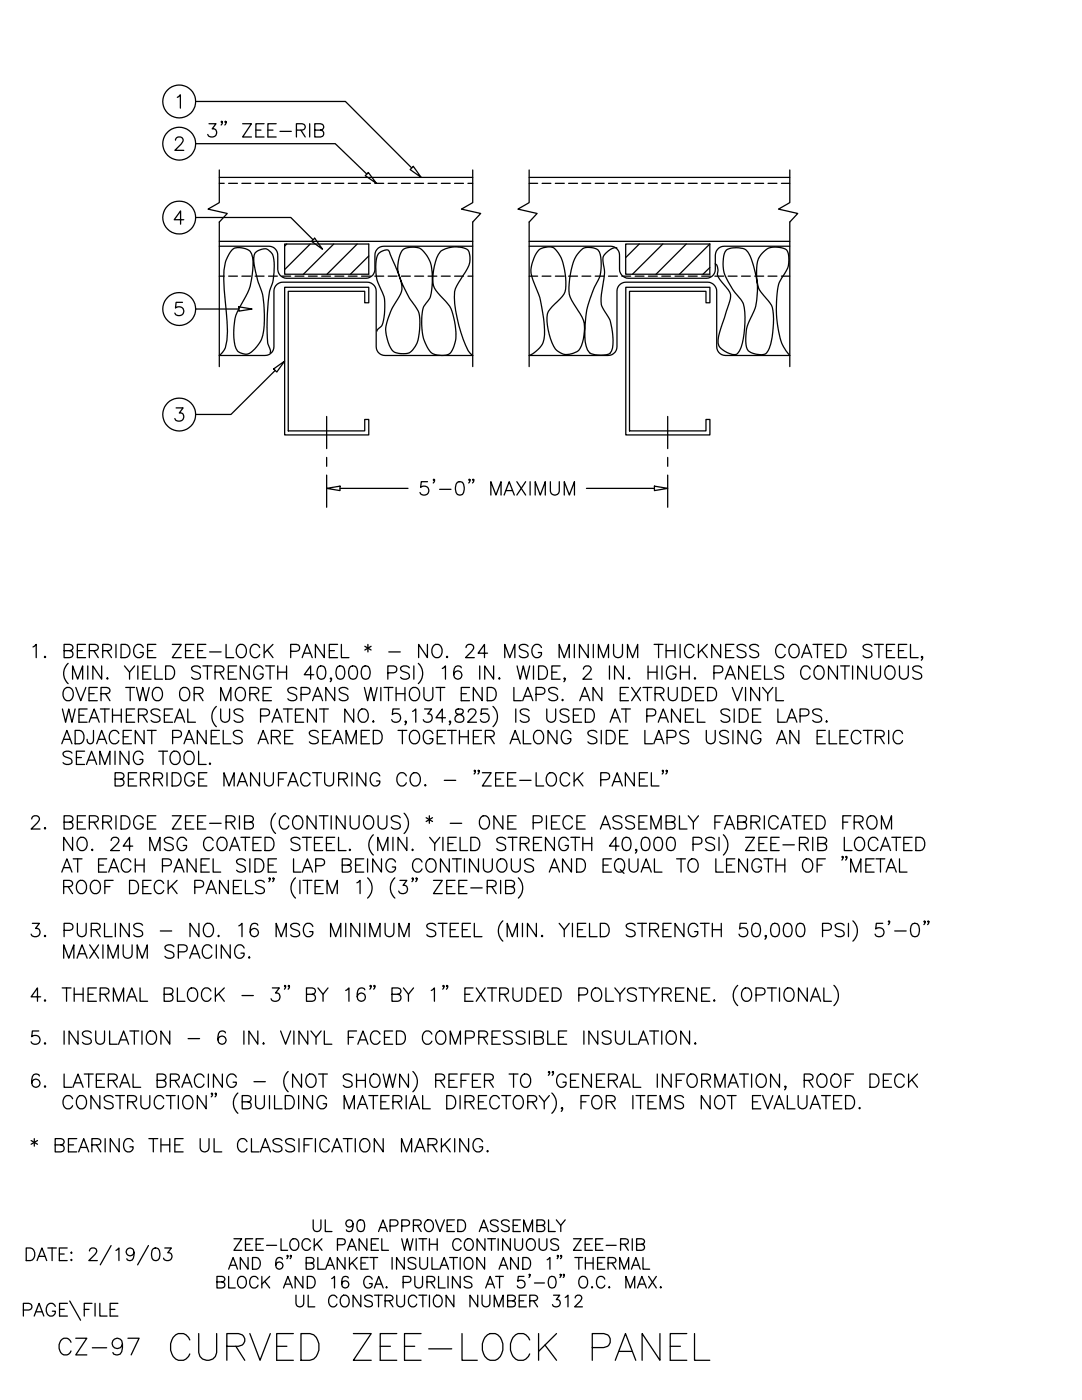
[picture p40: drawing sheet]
<svg xmlns="http://www.w3.org/2000/svg" width="216mm" height="279mm" viewBox="0 0 216 279" stroke-linecap="round" stroke-linejoin="round" font-family="sans-serif">
<defs><g id="words">
<text font-size="9.3" x="32.8" y="272.7">CURVED ZEE-LOCK PANEL</text>
<g font-size="6.6">
<text x="40.2" y="28.6">3&quot; ZEE-RIB</text>
<text x="82.5" y="100.2">5'-0&quot; MAXIMUM</text>
<text x="5.3" y="133">1. BERRIDGE ZEE-LOCK PANEL * - NO. 24 MSG MINIMUM THICKNESS COATED STEEL,</text>
<text x="21.9" y="158">BERRIDGE MANUFACTURING CO. - &quot;ZEE-LOCK PANEL&quot;</text>
<text x="10.6" y="271.6">CZ-97</text>
</g>
<g font-size="6.2">
<text x="11.3" y="141.1">OVER TWO OR MORE SPANS WITHOUT END LAPS. AN EXTRUDED VINYL</text>
<text x="11.3" y="153.8">SEAMING TOOL.</text>
<text x="11.6" y="192.6">MAXIMUM SPACING.</text>
</g>
<g font-size="5.7">
<text x="10.9" y="149.6">ADJACENT PANELS ARE SEAMED TOGETHER ALONG SIDE LAPS USING AN ELECTRIC</text>
<text x="4.9" y="209.5">5. INSULATION - 6 IN. VINYL FACED COMPRESSIBLE INSULATION.</text>
<text x="4.9" y="231.1">* BEARING THE UL CLASSIFICATION MARKING.</text>
<text x="45.5" y="250.8">ZEE-LOCK PANEL WITH CONTINUOUS ZEE-RIB</text>
<text x="44.4" y="254.4">AND 6&quot; BLANKET INSULATION AND 1&quot; THERMAL</text>
<text x="57.9" y="262.1">UL CONSTRUCTION NUMBER 312</text>
</g>
<text font-size="5.3" x="61.4" y="246.9">UL 90 APPROVED ASSEMBLY</text>
</g></defs>
<!-- layer: STRCTR -->
<path d="M43.8 33.9v6.5l-2.3 1.3 3.8 .9-1.5 1.7v28.9M94.3 33.9v6.5l-2.2 1.3 3.8 .9-1.6 1.7v28.9M105.6 33.9v6.5l-2.3 1.3 3.9 .9-1.6 1.7v28.9M157.6 33.9v6.5l-2.3 1.3 3.9 .9-1.6 1.7v28.9M56.8 57.3h16.8v3.1h-.8v-2.3h-15.3v27.9h15.3v-2.3h.8v3.1h-16.8zM124.9 57.3h16.8v3.1h-.8v-2.3h-15.3v27.9h15.3v-2.3h.8v3.1h-16.8z" fill="none" stroke="#000" stroke-width=".25"/>
<!-- layer: CMP-FLSH -->
<g fill="none" stroke="#000" stroke-width=".25">
<path d="M43.8 35.4h50.5M43.8 36.6h.9M45.6 36.6h1.8M48.3 36.6h1.7M50.9 36.6h1.8M53.6 36.6h1.7M56.2 36.6h1.8M58.9 36.6h1.7M61.5 36.6h1.8M64.2 36.6h1.8M66.8 36.6h1.8M69.5 36.6h1.8"/>
<path d="M72.1 36.6h1.8M74.8 36.6h1.8M77.5 36.6h1.7M80.1 36.6h1.8M82.7 36.6h1.8M85.4 36.6h1.8M88.1 36.6h1.7M90.7 36.6h1.8M93.4 36.6h.9M105.6 35.4h52M105.6 36.6h1.7M108.2 36.6h1.7"/>
<path d="M110.8 36.6h1.8M113.5 36.6h1.7M116.1 36.6h1.8M118.8 36.6h1.8M121.4 36.6h1.8M124.1 36.6h1.7M126.7 36.6h1.8M129.4 36.6h1.8M132 36.6h1.8M134.7 36.6h1.8M137.3 36.6h1.8M140 36.6h1.8"/>
<path d="M142.6 36.6h1.8M145.3 36.6h1.8M148 36.6h1.7M150.6 36.6h1.8M153.3 36.6h1.7M155.9 36.6h1.7M43.8 49.1h9.9a1.74 1.74 0 0 1 1.7 1.8v2.9a1.82 1.82 0 0 0 1.8 1.7h15.8a1.82 1.82 0 0 0 1.8-1.7v-2.9a1.78 1.78 0 0 1 1.8-1.8h17.7M43.8 48.2h50.5M43.8 55.1h.9M45.6 55.1h1.8M48.3 55.1h1.7M50.9 55.1h1.8"/>
<path d="M53.6 55.1h1.7M56.2 55.1h1.8M56.8 48.7h16.8v6h-16.8zM57.2 48.7l-.4 .4M58.9 55.1h1.7M61.5 55.1h1.8M61.9 48.7l-5.1 5.1M64.2 55.1h1.8M66.6 48.7l-6.1 6M66.8 55.1h1.8M69.5 55.1h1.8M71.3 48.7l-6.1 6"/>
<path d="M72.1 55.1h1.8M73.6 51.1l-3.7 3.6M74.8 55.1h1.8M77.5 55.1h1.7M80.1 55.1h1.8M82.7 55.1h1.8M85.4 55.1h1.8M88.1 55.1h1.7M90.7 55.1h1.8M93.4 55.1h.9M105.6 49.1h16.3a1.74 1.74 0 0 1 1.7 1.8v2.9a1.82 1.82 0 0 0 1.8 1.7h15.6a1.79 1.79 0 0 0 1.7-1.7v-2.9a1.82 1.82 0 0 1 1.8-1.8h13.1M105.6 48.2h52"/>
<path d="M105.6 55.1h1.7M108.2 55.1h1.7M110.8 55.1h1.8M113.5 55.1h1.7M116.1 55.1h1.8M118.8 55.1h1.8M121.4 55.1h1.8M123.1 49.5a2.73 2.73 0 0 0-2.6 3.8 11.5 11.5 0 0 1-.4 4.6l-.2 1.6a5.1 5.1 0 0 0 1.4 3.6 10.5 10.5 0 0 1 1 5.6 1.8 1.8 0 0 1-1.3 2.1h-2.1a1.92 1.92 0 0 1-1.9-1.7 22 22 0 0 1 2.7-14 9.5 9.5 0 0 0-.1-4.8 2.68 2.68 0 0 0-2.8-.9 5 5 0 0 0-2.6 3.6 13.4 13.4 0 0 0-.4 6.3l1.5 2.6a7 7 0 0 1 .2 8 3.2 3.2 0 0 1-5.4-1.5l-.5-1.7-.4-1.8a3.8 3.8 0 0 1 1.5-4.2l1-1a3.6 3.6 0 0 0 1.2-3.5 10 10 0 0 0-1.7-5.9 2.14 2.14 0 0 0-2.8-.9 3.1 3.1 0 0 0-2 2.6 5 5 0 0 0 .2 4.6 23.6 23.6 0 0 1 1.9 11.1 5.1 5.1 0 0 1-2.9 3.2h16.1a1.74 1.74 0 0 0 1.4-1.7l.1-11.5a1.8 1.8 0 0 1 1.7-1.4l16.7 .1a1.85 1.85 0 0 1 1.4 1.7l.1 11.5a1.74 1.74 0 0 0 1.7 1.3h12.8l-.6-.7a8.8 8.8 0 0 1-1.8-4.8 23.6 23.6 0 0 1 .3-9l.4-.8a5.1 5.1 0 0 0 1.1-5.7 3.8 3.8 0 0 0-5.9 2.9 10.9 10.9 0 0 0 .4 5l2.2 2.7a6.4 6.4 0 0 1 .6 4 12 12 0 0 1-1 5.4 1.57 1.57 0 0 1-2.1 .8 2.24 2.24 0 0 1-2.4-2.5 9.1 9.1 0 0 1 1.4-5.7 13.5 13.5 0 0 0 .4-8.6 8.3 8.3 0 0 0-1.5-3.8 1.89 1.89 0 0 0-1.7-.6h-1a1.84 1.84 0 0 0-2.1 2.1 7.2 7.2 0 0 0 1.6 5.6l.8 1.3a5.6 5.6 0 0 1 2 4.8 15.9 15.9 0 0 1-1 6.5 1.31 1.31 0 0 1-2.1 .8l-1.7-1a2.05 2.05 0 0 1-.5-2.5l2.2-7a2.3 2.3 0 0 0-.7-2.8l-.9-1.1a1.99 1.99 0 0 1-.8-2l-.1-1.2-.4-.3M124.1 55.1h1.7M124.8 48.7h16.8v6h-16.8zM126.7 55.1h1.8M127.6 48.7l-2.8 2.7"/>
<path d="M129.4 55.1h1.8M132 55.1h1.8M132.3 48.7l-6.1 6M134.7 55.1h1.8M136.9 48.7l-6 6M137.3 55.1h1.8M140 55.1h1.8M141.6 48.7l-6 6M141.6 53.4l-1.3 1.3M142.6 55.1h1.8M145.3 55.1h1.8M148 55.1h1.7"/>
<path d="M150.6 55.1h1.8M153.3 55.1h1.7M155.9 55.1h1.7M75.3 66.1l.1-.4 .7-.6a11.1 11.1 0 0 0 .4-6.3l-.5-1a8.7 8.7 0 0 1-.5-7.2 2.15 2.15 0 0 1 2-.6l.4 .9a30.1 30.1 0 0 1 2.3 6.2 4.4 4.4 0 0 1-1.1 3 12.1 12.1 0 0 0-2.1 6.1 7.1 7.1 0 0 0 1.5 4 3 3 0 0 0 4.4-1.1 10.8 10.8 0 0 0 .6-7l-2-2.9a15.4 15.4 0 0 1-2.1-5.8 5.9 5.9 0 0 1 1.1-3.6 3.4 3.4 0 0 1 4.9 1.5 10.3 10.3 0 0 1 .7 6.6 5.8 5.8 0 0 1-1.6 3.3 10.2 10.2 0 0 0 1.5 9.1 3.9 3.9 0 0 0 3.9 .2 7 7 0 0 0 .9-5.6 7.8 7.8 0 0 0-2.4-5.3l-1-1.1a4 4 0 0 1-1-3.7l.3-1.7a4.3 4.3 0 0 1 1.6-3.2 5.3 5.3 0 0 1 5.1 0 4.2 4.2 0 0 1-.5 4.4l-1.7 2.7a5.1 5.1 0 0 0-.5 3.6 23.8 23.8 0 0 0 3 9.8l.6 .5h-17.5a1.75 1.75 0 0 1-1.7-1.7l-.1-11.5a1.85 1.85 0 0 0-1.7-1.4l-17.3 .1a1.78 1.78 0 0 0-1.3 1.7l-.1 11.5a1.78 1.78 0 0 1-1.7 1.3h-9.1l.6-.5 .6-1a19.7 19.7 0 0 0 .1-7.4 49.3 49.3 0 0 1-.4-8.1l.3-1.8a5.3 5.3 0 0 1 1.8-2.6 3.9 3.9 0 0 1 3.1 .7 7.1 7.1 0 0 1 .4 4.7 11.8 11.8 0 0 1-2.1 5.8 11.1 11.1 0 0 0-1.1 8.8 2.19 2.19 0 0 0 3.8 .1 6.2 6.2 0 0 0 1.8-4.6 17.3 17.3 0 0 0-.9-7.8l-.4-1.5a14.1 14.1 0 0 1-.7-4.7 2.21 2.21 0 0 1 2.8-1.1 2.63 2.63 0 0 1 1.2 2.5v1.3a10.7 10.7 0 0 1-.9 4.5 41.3 41.3 0 0 0-.3 10.6l.4 1v.6"/>
</g>
<!-- layer: DIM-TXT -->
<g fill="none" stroke="#000" stroke-width=".25">
<path d="M35.4 19.4l.6-.5v2.7M35 28l.3-.5 .7-.2a.65 .65 0 0 1 .4 1.1l-1.5 1.6h1.8M39 20.2h29.9l13.3 13.3M39 28.7h27.9l6.3 6M73.5 34.4l1.6 2.2-2.2-1.5zM81.8 33.8l.7-.6 1.5 2.2zM36.7 43.9h-1.9l1.2-1.8v2.6M39 43.4h19l4.5 4.5M62.8 47.5l1.6 2.2-2.2-1.5zM36.4 60.3h-1.3l-.1 1.2a.94 .94 0 0 1 1.4 0 .94 .94 0 0 1-.1 1.4 .94 .94 0 0 1-1.4-.4M39 61.7h8.7M47.7 61.2l2.6 .5-2.6 .4z"/>
<path d="M54.6 73.6l2.2-1.5-1.6 2.1zM54.9 73.9l-8.8 8.8h-7.1M35.1 81.4h1.4l-.7 1a.85 .85 0 0 1 .9 1 .85 .85 0 0 1-1.2 .6l-.4-.1-.2-.4M65.2 97.5l2.6-.5v.9zM65.2 83.1v6.4M65.2 91.3v1.8M65.2 94.8v6.4M67.8 97.5h13.6M117 97.5h13.6M130.6 97l2.6 .5-2.6 .4zM133.2 83.1v6.4M133.2 91.3v1.8"/>
<path d="M133.2 94.8v6.4M13.6 132.4a2.72 2.72 0 0 0 0 4M14.5 135.5v-2.6l1 2.6 1-2.6v2.6M17.5 132.9v2.6M20.3 132.9v2.6l-1.8-2.6v2.6M24.8 132.9l1.1 1.2v1.4M27.5 132.9v2.6M30.1 132.9h-1.6v2.6M30.9 132.9v2.6h1.5M33 132.9h.9a1.41 1.41 0 0 1 1 1.3 1.41 1.41 0 0 1-1 1.3h-.9zM40 133.3a1.14 1.14 0 0 0-1.8 0 .68 .68 0 0 0 .5 .7l.8 .3a.65 .65 0 0 1 .5 .5 .65 .65 0 0 1-.2 .6 1.23 1.23 0 0 1-1.6-.2M41.4 132.9v2.6"/>
<path d="M42.9 134.1l1.5-.1a.6 .6 0 0 0 0-1l-1.5-.1v2.6M47.2 132.9h-1.6v2.6M49.7 132.9v2.6l-1.8-2.6v2.6M52.5 133.5a.97 .97 0 0 0-1.1-.6 .97 .97 0 0 0-.8 1 1.16 1.16 0 0 0 .3 1.3 1.16 1.16 0 0 0 1.2 .2l.4-.5v-.4h-.6M53.9 132.9v2.6M55.4 132.9v2.6M57.2 132.9v2.6M62.6 134.7h-1.9l1.3-1.8v2.6M63.6 133a.85 .85 0 0 1 1.3 .4 2.17 2.17 0 0 1-.3 2 .84 .84 0 0 1-1.2-.4 2.15 2.15 0 0 1 .2-2zM67.4 133a.85 .85 0 0 1 1.3 .4 2.17 2.17 0 0 1-.3 2 .85 .85 0 0 1-1.2-.4 2.15 2.15 0 0 1 .2-2zM69.9 133a.87 .87 0 0 1 1.3 .4 2.17 2.17 0 0 1-.2 2 .87 .87 0 0 1-1.3-.4 2.15 2.15 0 0 1 .2-2zM72.5 133a.87 .87 0 0 1 1.2 .4 2.17 2.17 0 0 1-.2 2 .87 .87 0 0 1-1.3-.4 2.15 2.15 0 0 1 .3-2z"/>
<path d="M77.4 134.3h1.1a.69 .69 0 0 0 .7-.7 .69 .69 0 0 0-.7-.7h-1.1v2.6M81.7 133.3a1.15 1.15 0 0 0-1.8 0 .64 .64 0 0 0 .5 .7l.8 .3a.65 .65 0 0 1 .5 .5 .65 .65 0 0 1-.3 .6 1.19 1.19 0 0 1-1.5-.2M82.6 132.9v2.6M83.5 132.4a2.76 2.76 0 0 1 0 4M88.3 133.4l.6-.5v2.6M92 133.3a.76 .76 0 0 0-1.1-.3 2.02 2.02 0 0 0 0 2.4 .82 .82 0 0 0 1.2-.4 .82 .82 0 0 0-.6-1.1 .82 .82 0 0 0-1 .8M95.7 132.9v2.6M98.5 132.9v2.6l-1.8-2.6v2.6M103.2 132.9l.6 2.6 .6-2.6 .7 2.6 .6-2.6M106.5 132.9v2.6M107.5 132.9h.8a1.41 1.41 0 0 1 1 1.3 1.41 1.41 0 0 1-1 1.3h-.8zM111.8 132.9h-1.7v2.6"/>
<path d="M116.4 133.5l.3-.5 .7-.1a.64 .64 0 0 1 .4 1l-1.5 1.6h1.8M121.6 132.9v2.6M124.4 132.9v2.6l-1.8-2.6v2.6M129.3 132.9v2.6M131.1 132.9v2.6M132.1 132.9v2.6M134.9 133.5a.98 .98 0 0 0-1.1-.6 .98 .98 0 0 0-.8 1 1.17 1.17 0 0 0 .2 1.3 1.17 1.17 0 0 0 1.3 .2l.4-.5v-.4h-.7M135.8 132.9v2.6M137.5 132.9v2.6M142.5 134.3h1.1a.69 .69 0 0 0 .6-.7 .69 .69 0 0 0-.6-.7h-1.1v2.6M144.7 135.5l1-2.6 1.1 2.6M149.1 132.9v2.6l-1.7-2.6v2.6"/>
<path d="M151.8 132.9h-1.6v2.6M152.6 132.9v2.6h1.5M156.3 133.3a1.14 1.14 0 0 0-1.7 0 .68 .68 0 0 0 .5 .7l.8 .3a.66 .66 0 0 1 .2 1.1 1.2 1.2 0 0 1-1.5-.2M161.7 133.5a.97 .97 0 0 0-1.1-.6 .97 .97 0 0 0-.8 1 1.16 1.16 0 0 0 .2 1.3 1.16 1.16 0 0 0 1.3 .2l.4-.5M162.7 133.3a.97 .97 0 0 1 1.1-.4 .97 .97 0 0 1 .6 1 1.16 1.16 0 0 1-.2 1.3 1.16 1.16 0 0 1-1.3 .2 1.63 1.63 0 0 1-.2-2.1zM167.1 132.9v2.6l-1.8-2.6v2.6M168.6 132.9v2.6M170.1 132.9v2.6M172.9 132.9v2.6l-1.8-2.6v2.6M173.9 132.9v1.9a.9 .9 0 0 0 .9 .8 .9 .9 0 0 0 .9-.8v-1.9M176.8 133.3a.98 .98 0 0 1 1.1-.4 .98 .98 0 0 1 .7 1 1.17 1.17 0 0 1-.3 1.3 1.17 1.17 0 0 1-1.2 .2 1.63 1.63 0 0 1-.3-2.1zM179.5 132.9v1.9a.89 .89 0 0 0 .9 .8 .89 .89 0 0 0 .8-.8v-1.9"/>
<path d="M183.9 133.3a1.17 1.17 0 0 0-1.8 0 .68 .68 0 0 0 .5 .7l.8 .3a.65 .65 0 0 1 .5 .5 .65 .65 0 0 1-.3 .6 1.23 1.23 0 0 1-1.5-.2M12.5 141.5l.6 2.6 .6-2.6 .7 2.6 .6-2.6M17.4 141.5h-1.6v2.6M17.8 144.1l1-2.6 1 2.6M20.9 141.5v2.6M22.4 141.5v2.6M24.2 141.5v2.6M26.9 141.5h-1.7v2.6M27.6 142.7l1.5-.1a.62 .62 0 0 0 0-1l-1.5-.1v2.6M28.5 142.7l.9 1.4M31.9 141.9a1.22 1.22 0 0 0-1.8 0 .68 .68 0 0 0 .6 .7l.7 .3a.65 .65 0 0 1 .5 .5 .65 .65 0 0 1-.2 .6 1.23 1.23 0 0 1-1.6-.2M34.4 141.5h-1.6v2.6"/>
<path d="M34.8 144.1l1-2.6 1 2.6M37.5 141.5v2.6h1.5M43.2 141a2.72 2.72 0 0 0 0 4M44 141.5v1.9a.9 .9 0 0 0 .9 .7 .9 .9 0 0 0 .9-.7v-1.9M48.5 141.9a1.18 1.18 0 0 0-1.8 0 .68 .68 0 0 0 .5 .7l.7 .3a.65 .65 0 0 1 .5 .5 .65 .65 0 0 1-.2 .6 1.2 1.2 0 0 1-1.5-.2M52 142.9h1.1a.69 .69 0 0 0 .7-.7 .69 .69 0 0 0-.7-.7h-1.1v2.6M54.3 144.1l1-2.6 1 2.6M57.4 141.5v2.6M60.6 141.5h-1.6v2.6M63.1 141.5v2.6l-1.8-2.6v2.6M64.6 141.5v2.6M70.6 141.5v2.6l-1.8-2.6v2.6"/>
<path d="M71.7 141.9a.98 .98 0 0 1 1.1-.4 .98 .98 0 0 1 .7 1 1.16 1.16 0 0 1-.3 1.2 1.16 1.16 0 0 1-1.2 .3 1.65 1.65 0 0 1-.3-2.1zM79.7 141.5h-1.3l-.1 1.1a.94 .94 0 0 1 1.4 0 .94 .94 0 0 1-.2 1.4 .94 .94 0 0 1-1.3-.4M82.3 142l.7-.5v2.6M84.7 141.5h1.4l-.7 1a.86 .86 0 0 1 .9 1 .86 .86 0 0 1-1.2 .6l-.4-.1-.2-.4M88.9 143.2h-1.9l1.3-1.7v2.6M91 141.6a.54 .54 0 0 0 .3 .9 1.1 1.1 0 0 1 1.2 1.1 .92 .92 0 0 1-1 .6 .92 .92 0 0 1-.7-1 1.22 1.22 0 0 1 1.2-.7 .54 .54 0 0 0 .3-.9l-.4-.1zM93.4 142.1l.2-.4a.88 .88 0 0 1 1.2 0 .83 .83 0 0 1-.2 1.2l-1.3 1.2h1.8M97.4 141.5h-1.3l-.1 1.1a.93 .93 0 0 1 1.4 0 .93 .93 0 0 1-.2 1.4 .93 .93 0 0 1-1.4-.4M98.4 141a2.72 2.72 0 0 1 0 4M102.9 141.5v2.6M105.6 141.9a1.19 1.19 0 0 0-1.8 0 .69 .69 0 0 0 .5 .7l.8 .3a.65 .65 0 0 1 .4 .5 .65 .65 0 0 1-.2 .6 1.19 1.19 0 0 1-1.5-.2M109.1 141.5v1.9a.9 .9 0 0 0 .9 .7 .9 .9 0 0 0 .9-.7v-1.9"/>
<path d="M113.5 141.9a1.19 1.19 0 0 0-1.7 0 .69 .69 0 0 0 .5 .7l.7 .3a.65 .65 0 0 1 .5 .5 .65 .65 0 0 1-.2 .6 1.19 1.19 0 0 1-1.5-.2M116 141.5h-1.6v2.6M116.8 141.5h.9a1.41 1.41 0 0 1 .9 1.3 1.41 1.41 0 0 1-.9 1.3h-.9zM121.7 144.1l1.1-2.6 1 2.6M124.9 141.5v2.6M129.1 142.9h1.1a.69 .69 0 0 0 .7-.7 .69 .69 0 0 0-.7-.7h-1.1v2.6M131.3 144.1l1-2.6 1.1 2.6M135.8 141.5v2.6l-1.8-2.6v2.6M138.4 141.5h-1.6v2.6M139.2 141.5v2.6h1.5M145.6 141.9a1.19 1.19 0 0 0-1.7 0 .69 .69 0 0 0 .4 .7l.8 .3a.65 .65 0 0 1 .5 .5 .65 .65 0 0 1-.2 .6 1.19 1.19 0 0 1-1.5-.2M146.5 141.5v2.6"/>
<path d="M147.5 141.5h.9a1.41 1.41 0 0 1 .9 1.3 1.41 1.41 0 0 1-.9 1.3h-.9zM151.8 141.5h-1.6v2.6M155.2 141.5v2.6h1.5M157 144.1l1-2.6 1 2.6M159.6 142.9h1.2a.69 .69 0 0 0 .6-.7 .69 .69 0 0 0-.6-.7h-1.2v2.6M163.9 141.9a1.22 1.22 0 0 0-1.7 0 .68 .68 0 0 0 .5 .7l.7 .3a.65 .65 0 0 1 .5 .5 .65 .65 0 0 1-.2 .6 1.23 1.23 0 0 1-1.5-.2M6.3 163.4l.3-.5 .8-.1a.65 .65 0 0 1 .3 1l-1.5 1.7h1.8M9 165.2l.1 .1-.1 .2-.1-.2zM12.3 174l1-2.6 1.1 2.6M12.7 176.9l1.5-.1a.6 .6 0 0 0 0-1l-1.5-.1v2.6M12.7 173.2h1.3M12.8 164.1l1.5-.2a.62 .62 0 0 0 0-1l-1.5-.1v2.7h1.1a.69 .69 0 0 0 .7-.7 .69 .69 0 0 0-.7-.7"/>
<path d="M13.6 176.9l.9 1.4M14.5 167.1v2.6l-1.8-2.6v2.6M14.6 171.4h1.8M15.4 164.1h1.1M15.5 176.1a.97 .97 0 0 1 1.1-.4 .97 .97 0 0 1 .7 1 1.16 1.16 0 0 1-.3 1.3 1.16 1.16 0 0 1-1.2 .2 1.63 1.63 0 0 1-.3-2.1zM15.5 171.4v2.6M15.6 167.5a.97 .97 0 0 1 1.1-.4 .97 .97 0 0 1 .7 1 1.15 1.15 0 0 1-.3 1.3 1.15 1.15 0 0 1-1.2 .2 1.63 1.63 0 0 1-.3-2.1zM17.1 162.8h-1.7v2.7h1.7M17.8 164.1l1.6-.2a.62 .62 0 0 0 0-1l-1.6-.1v2.7M18.3 169.6l.1-.1 .1 .1-.1 .1zM18.3 176.1a.97 .97 0 0 1 1.1-.4 .97 .97 0 0 1 .6 1 1.15 1.15 0 0 1-.2 1.3 1.15 1.15 0 0 1-1.3 .2 1.63 1.63 0 0 1-.2-2.1zM18.7 164.1l.9 1.4"/>
<path d="M19.7 172.6h1M20.5 164.1l1.5-.2a.62 .62 0 0 0 0-1l-1.5-.1v2.7M20.9 176.9h1M21.3 171.4h-1.6v2.6h1.6M21.4 164.1l.9 1.4M21.7 174l1-2.6 1 2.6M22.1 173.2h1.2M22.2 167.7l.2-.5 .8-.1a.65 .65 0 0 1 .4 1l-1.5 1.6h1.7M22.6 175.7h-1.7v2.6M23.1 162.8v2.7M24.2 162.8h.8a1.41 1.41 0 0 1 .9 1.3 1.41 1.41 0 0 1-.9 1.4h-.8zM25.9 175.7h.8a1.41 1.41 0 0 1 1 1.3 1.41 1.41 0 0 1-1 1.3h-.8z"/>
<path d="M26.1 172a.98 .98 0 0 0-1.1-.6 .98 .98 0 0 0-.8 1 1.17 1.17 0 0 0 .3 1.3 1.17 1.17 0 0 0 1.2 .2l.4-.5M26.5 168.9h-1.9l1.3-1.8v2.6M27 172.6h1.8M27 171.4v2.6M28.5 176.9h1M28.6 163.4a.98 .98 0 0 0-1.1-.6 .98 .98 0 0 0-.8 1 1.16 1.16 0 0 0 .2 1.3 1.16 1.16 0 0 0 1.3 .2l.4-.5v-.4h-.7M28.8 171.4v2.6M29.4 164.1h1.1M29.9 169.7v-2.6l1 2.6 1-2.6v2.6M30.1 175.7h-1.6v2.6h1.6M31.1 162.8h-1.7v2.7h1.7M32.4 172.8h1.2a.69 .69 0 0 0 .6-.7 .69 .69 0 0 0-.6-.7h-1.2v2.6"/>
<path d="M32.7 176.3a.97 .97 0 0 0-1.1-.6 .97 .97 0 0 0-.8 1 1.16 1.16 0 0 0 .2 1.3 1.16 1.16 0 0 0 1.3 .2l.4-.5M33.6 175.7v2.6M34.2 176.8l1.1 1.5M34.4 162.8h1.8l-1.8 2.7h1.8M34.6 167.5a1.17 1.17 0 0 0-1.8 0 .64 .64 0 0 0 .5 .7l.8 .3a.65 .65 0 0 1 .5 .5 .65 .65 0 0 1-.3 .6 1.23 1.23 0 0 1-1.5-.2M34.7 174l1-2.6 1 2.6M35.1 173.2h1.2M35.3 175.7l-1.7 1.8M37 164.1h1M37.2 167.7a.97 .97 0 0 0-1.1-.6 .97 .97 0 0 0-.8 1 1.15 1.15 0 0 0 .3 1.3 1.15 1.15 0 0 0 1.2 .2l.4-.5v-.4h-.6M38.7 162.8h-1.7v2.7h1.7M38.9 177.1h1.1a.69 .69 0 0 0 .6-.7 .69 .69 0 0 0-.6-.7h-1.1v2.6"/>
<path d="M39.1 171.4v2.6l-1.8-2.6v2.6M39.4 164.1h1.1M40.1 172.6h1M41.1 162.8h-1.7v2.7h1.7M41.1 178.3l1-2.6 1.1 2.6M41.5 177.5h1.3M41.8 171.4h-1.7v2.6h1.7M41.8 164.3h2.3M42.5 167.7a.98 .98 0 0 0-1.1-.6 .98 .98 0 0 0-.8 1 1.16 1.16 0 0 0 .3 1.3 1.16 1.16 0 0 0 1.2 .2l.4-.5M42.5 171.4v2.6h1.5M43.5 167.5a.97 .97 0 0 1 1.2-.4 .97 .97 0 0 1 .6 1 1.15 1.15 0 0 1-.3 1.3 1.15 1.15 0 0 1-1.2 .2 1.63 1.63 0 0 1-.3-2.1zM45.1 164.1l1.5-.2a.62 .62 0 0 0 0-1l-1.5-.1v2.7"/>
<path d="M45.6 175.7v2.6l-1.8-2.6v2.6M45.8 169.7l1-2.6 1 2.6M46 164.1l.9 1.4M46.2 168.9h1.3M46.6 176.9h1M47.8 162.8v2.7M48.1 167.1h1.8M48.2 175.7h-1.6v2.6h1.6M48.8 164.1l1.5-.2a.62 .62 0 0 0 0-1l-1.5-.1v2.7h1.1a.69 .69 0 0 0 .7-.7 .69 .69 0 0 0-.7-.7M49 171.8a1.15 1.15 0 0 0-1.8 0 .68 .68 0 0 0 .5 .7l.8 .3a.65 .65 0 0 1 .4 .5 .65 .65 0 0 1-.2 .6 1.2 1.2 0 0 1-1.5-.2M49 175.7v2.6h1.5M49 167.1v2.6"/>
<path d="M49.9 171.4v2.6M50.5 168.4h1M50.9 171.4h.9a1.42 1.42 0 0 1 .9 1.3 1.42 1.42 0 0 1-.9 1.3h-.9zM52.1 167.1h-1.6v2.6h1.6M52.8 176.1a1.15 1.15 0 0 0-1.8 0 .68 .68 0 0 0 .5 .7l.7 .3a.65 .65 0 0 1 .5 .5 .65 .65 0 0 1-.2 .6 1.2 1.2 0 0 1-1.5-.2M52.9 167.1h.9a1.41 1.41 0 0 1 .9 1.3 1.41 1.41 0 0 1-.9 1.3h-.9zM53.5 172.6h1M53.9 175.3l-.1 .1-.2-.1 .2-.1a.49 .49 0 0 1-.2 .8M54.7 175.3l-.2 .1-.1-.1 .1-.1a.49 .49 0 0 1-.1 .8M55 162.3a2.72 2.72 0 0 0 0 4M55.2 171.4h-1.7v2.6h1.7M57.6 163.4a.97 .97 0 0 0-1.1-.6 .97 .97 0 0 0-.8 1 1.15 1.15 0 0 0 .3 1.3 1.15 1.15 0 0 0 1.2 .2l.4-.5"/>
<path d="M58.6 171.4v2.6h1.5M58.6 163.2a.98 .98 0 0 1 1.2-.4 .98 .98 0 0 1 .6 1 1.16 1.16 0 0 1-.2 1.3 1.16 1.16 0 0 1-1.3 .2 1.63 1.63 0 0 1-.3-2.1zM59 175.2a2.72 2.72 0 0 0 0 4M59.8 167.5a1.17 1.17 0 0 0-1.7 0 .64 .64 0 0 0 .5 .7l.7 .3a.65 .65 0 0 1 .5 .5 .65 .65 0 0 1-.2 .6 1.23 1.23 0 0 1-1.5-.2M59.8 175.7v2.6M60.3 174l1-2.6 1.1 2.6M60.3 167.1h1.8M60.5 175.7h1.7M60.7 173.2h1.3M61.2 167.1v2.6M61.3 175.7v2.6M62.7 168.4h1.1"/>
<path d="M62.9 176.9h1M63 172.8h1.1a.69 .69 0 0 0 .7-.7 .69 .69 0 0 0-.7-.7h-1.1v2.6M63.1 162.8v2.7l-1.8-2.7v2.7M63.7 162.8h1.8M64.4 167.1h-1.7v2.6h1.7M64.5 175.7h-1.6v2.6h1.6M64.6 162.8v2.7M65.1 168.4h1.1M65.3 178.3v-2.6l1 2.6 1-2.6v2.6M66.1 162.8v2.7M66.8 167.1h-1.7v2.6h1.7M67.5 167.1v2.6h1.6"/>
<path d="M68.3 172.6l1.5-.1a.6 .6 0 0 0 0-1l-1.5-.1v2.6h1.1a.7 .7 0 0 0 .7-.7 .7 .7 0 0 0-.7-.7M68.9 162.8v2.7l-1.8-2.7v2.7M69.7 169.6l.1-.1 .1 .1-.1 .1zM69.9 162.8v1.9a.9 .9 0 0 0 .9 .8 .9 .9 0 0 0 .9-.8v-1.9M71 172.6h1M71.2 176.2l.6-.5v2.6M72.6 171.4h-1.6v2.6h1.6M73 162.9a1.22 1.22 0 0 1 1.4 .4 1.22 1.22 0 0 1 0 1.5 .97 .97 0 0 1-1.1 .7 .97 .97 0 0 1-.8-1.1 1.68 1.68 0 0 1 .5-1.5zM73.3 175.2a2.72 2.72 0 0 1 0 4M73.3 171.4v2.6M74.5 166.6a2.72 2.72 0 0 0 0 4M75.4 169.7v-2.6l1 2.6 1-2.6v2.6"/>
<path d="M75.4 162.8v1.9a.89 .89 0 0 0 .9 .8 .89 .89 0 0 0 .9-.8v-1.9M76.1 171.4v2.6l-1.7-2.6v2.6M78.4 167.1v2.6M78.8 175.2a2.72 2.72 0 0 0 0 4M78.9 172a.98 .98 0 0 0-1.1-.6 .98 .98 0 0 0-.8 1 1.17 1.17 0 0 0 .3 1.3 1.17 1.17 0 0 0 1.2 .2l.4-.5v-.4h-.6M79.8 175.7h1.4l-.8 1a.86 .86 0 0 1 .9 1 .86 .86 0 0 1-1.1 .6l-.4-.1-.2-.4M79.9 163.2a1.17 1.17 0 0 0-1.8 0 .68 .68 0 0 0 .5 .7l.8 .3a.65 .65 0 0 1 .4 .5 .65 .65 0 0 1-.2 .6 1.23 1.23 0 0 1-1.5-.2M80.6 162.3a2.76 2.76 0 0 1 0 4M81.2 167.1v2.6l-1.8-2.6v2.6M82.2 169.6l.1-.1 .2 .1-.2 .1zM82.5 175.3l-.2 .1-.1-.1 .1-.1a.49 .49 0 0 1-.1 .8M83.2 175.3l-.1 .1-.1-.1 .1-.1a.49 .49 0 0 1-.1 .8"/>
<path d="M84.2 172a.97 .97 0 0 0-1.1-.6 .97 .97 0 0 0-.8 1 1.17 1.17 0 0 0 .3 1.3 1.17 1.17 0 0 0 1.2 .2l.4-.5M85 163.2l1.3 .7M85.2 171.8a.98 .98 0 0 1 1.1-.4 .98 .98 0 0 1 .7 1 1.17 1.17 0 0 1-.3 1.3 1.17 1.17 0 0 1-1.2 .2 1.63 1.63 0 0 1-.3-2.1zM85.7 162.8v1.5M85.7 167.1l1 1.3v1.3M86.3 163.2l-1.3 .7M86.5 175.7h1.8l-1.8 2.6h1.8M87.8 167.1l-1.1 1.3M88.4 167.1v2.6M89.1 176.9h1.1M89.4 168.4h1M89.6 171.4v2.6l-1.7-2.6v2.6"/>
<path d="M89.8 164.3h2.3M90.3 171.4h1.7M90.8 175.7h-1.7v2.6h1.7M91 167.1h-1.6v2.6h1.6M91.2 171.4v2.6M91.6 176.9h.9M91.8 167.1v2.6h1.5M92.7 171.4v2.6M93.2 175.7h-1.6v2.6h1.6M93.9 167.1h.9a1.41 1.41 0 0 1 1 1.3 1.41 1.41 0 0 1-1 1.3h-.9zM93.9 177.2h2.3M95.5 171.4v2.6l-1.8-2.6v2.6"/>
<path d="M95.9 163.2a.97 .97 0 0 1 1.1-.4 .97 .97 0 0 1 .7 1 1.15 1.15 0 0 1-.3 1.3 1.15 1.15 0 0 1-1.2 .2 1.63 1.63 0 0 1-.3-2.1zM96.5 171.4v1.9a.9 .9 0 0 0 .9 .8 .9 .9 0 0 0 .8-.8v-1.9M97.2 176.9l1.5-.1a.6 .6 0 0 0 0-1l-1.5-.1v2.6M98.1 176.9l.9 1.4M99.4 171.8a.97 .97 0 0 1 1.1-.4 .97 .97 0 0 1 .6 1 1.16 1.16 0 0 1-.2 1.3 1.16 1.16 0 0 1-1.3 .2 1.63 1.63 0 0 1-.2-2.1zM99.9 175.7v2.6M100.3 162.8v2.7l-1.7-2.7v2.7M100.9 167.5a1.15 1.15 0 0 0-1.8 0 .64 .64 0 0 0 .5 .7l.8 .3a.65 .65 0 0 1 .5 .5 .65 .65 0 0 1-.3 .6 1.2 1.2 0 0 1-1.5-.2M100.9 176.9l1.5-.1a.6 .6 0 0 0 0-1l-1.5-.1v2.6h1.1a.7 .7 0 0 0 .7-.7 .7 .7 0 0 0-.7-.7M101.3 164.1h1M101.4 167.1h1.8M102 171.4v1.9a.9 .9 0 0 0 .9 .8 .9 .9 0 0 0 .9-.8v-1.9"/>
<path d="M102.3 167.1v2.6M103 162.8h-1.7v2.7h1.7M103.4 175.2a2.76 2.76 0 0 1 0 4M103.8 168.4l1.5-.2a.59 .59 0 0 0 0-1l-1.5-.1v2.6M104.7 168.4l.9 1.3M106.4 164.2h1.1a.69 .69 0 0 0 .7-.7 .69 .69 0 0 0-.7-.7h-1.1v2.7M106.5 171.8a1.17 1.17 0 0 0-1.8 0 .68 .68 0 0 0 .5 .7l.7 .3a.65 .65 0 0 1 .5 .5 .65 .65 0 0 1-.2 .6 1.23 1.23 0 0 1-1.5-.2M106.5 168.4h1M108.1 167.1h-1.6v2.6h1.6M109 162.8v2.7M109.6 174l1-2.6 1 2.6M110 173.2h1.3"/>
<path d="M110.1 164.1h1M110.6 167.1v2.6l-1.8-2.6v2.6M111.7 162.8h-1.6v2.7h1.6M113.4 167.7a.97 .97 0 0 0-1.1-.6 .97 .97 0 0 0-.8 1 1.15 1.15 0 0 0 .3 1.3 1.15 1.15 0 0 0 1.2 .2l.4-.5v-.4h-.6M113.9 167.1h1.8M114 171.4v2.6l-1.7-2.6v2.6M114.2 163.4a.97 .97 0 0 0-1.1-.6 .97 .97 0 0 0-.8 1 1.15 1.15 0 0 0 .3 1.3 1.15 1.15 0 0 0 1.2 .2l.4-.5M114.8 167.1v2.6M115 171.4h.9a1.42 1.42 0 0 1 .9 1.3 1.42 1.42 0 0 1-.9 1.3h-.9zM115.1 164.1h1M116.3 168.4h1.8M116.3 167.1v2.6"/>
<path d="M116.8 162.8h-1.7v2.7h1.7M118.1 167.1v2.6M119.8 165.5l1-2.7 1 2.7M120.2 164.6h1.2M120.3 172.6h1.1M122 171.4h-1.7v2.6h1.7M122.9 171.8a.97 .97 0 0 1 1.1-.4 .97 .97 0 0 1 .6 1 1.16 1.16 0 0 1-.2 1.3 1.16 1.16 0 0 1-1.3 .2 1.63 1.63 0 0 1-.2-2.1zM123.5 168.9h-1.9l1.3-1.8v2.6M123.8 173.5l.7 .8M124.1 163.2a1.17 1.17 0 0 0-1.8 0 .68 .68 0 0 0 .5 .7l.8 .3a.65 .65 0 0 1 .5 .5 .65 .65 0 0 1-.3 .6 1.23 1.23 0 0 1-1.5-.2M124.5 167.2a.87 .87 0 0 1 1.3 .4 2.17 2.17 0 0 1-.3 2 .87 .87 0 0 1-1.2-.4 2.15 2.15 0 0 1 .2-2zM125.5 171.4v1.9a.9 .9 0 0 0 .9 .8 .9 .9 0 0 0 .9-.8v-1.9"/>
<path d="M126.6 163.2a1.15 1.15 0 0 0-1.8 0 .64 .64 0 0 0 .5 .7l.8 .3a.65 .65 0 0 1 .5 .5 .65 .65 0 0 1-.2 .6 1.19 1.19 0 0 1-1.6-.2M127 169.6l-.1 .1-.1-.1 .1-.1a.49 .49 0 0 1-.1 .8M127.5 164.1h1M127.9 174l1-2.6 1 2.6M128.3 167.2a.87 .87 0 0 1 1.3 .4 2.17 2.17 0 0 1-.3 2 .87 .87 0 0 1-1.3-.4 2.33 2.33 0 0 1 .3-2zM128.3 173.2h1.3M129.1 162.8h-1.6v2.7h1.6M129.9 165.5v-2.7l1 2.7 1-2.7v2.7M130.6 171.4v2.6h1.5M130.8 167.2a.84 .84 0 0 1 1.3 .4 2.25 2.25 0 0 1-.2 2 .87 .87 0 0 1-1.3-.4 2.15 2.15 0 0 1 .2-2zM132.9 164.1l1.5-.2a.62 .62 0 0 0 0-1l-1.5-.1v2.7h1.2a.69 .69 0 0 0 .6-.7 .69 .69 0 0 0-.6-.7M133.4 167.2a.87 .87 0 0 1 1.2 .4 2.17 2.17 0 0 1-.2 2 .87 .87 0 0 1-1.3-.4 2.15 2.15 0 0 1 .3-2z"/>
<path d="M135 171.4h1.8M135.6 162.8v2.7h1.5M135.9 171.4v2.6M137.3 162.8l1.1 1.3v1.4M137.5 171.8a.98 .98 0 0 1 1.1-.4 .98 .98 0 0 1 .7 1 1.17 1.17 0 0 1-.2 1.3 1.17 1.17 0 0 1-1.3 .2 1.63 1.63 0 0 1-.3-2.1zM138.3 168.5l1.5-.1a.7 .7 0 0 0 .2-.8 .7 .7 0 0 0-.6-.5h-1.1v2.6M139.4 162.8l-1 1.3M142.6 167.5a1.17 1.17 0 0 0-1.8 0 .64 .64 0 0 0 .5 .7l.8 .3a.65 .65 0 0 1 .5 .5 .65 .65 0 0 1-.3 .6 1.23 1.23 0 0 1-1.5-.2M142.6 164.1h1.1M142.8 171.4v2.6h1.5M143.5 167.1v2.6M144.3 162.8h-1.7v2.7"/>
<path d="M144.3 166.6a2.72 2.72 0 0 1 0 4M144.6 165.5l.9-2.7 1.1 2.7M144.9 164.6h1.3M145 172.6h1M146.6 171.4h-1.6v2.6h1.6M147.2 164.1l1.5-.2a.65 .65 0 0 0 0-1l-1.5-.1v2.7l1.5-.2a.7 .7 0 0 0 .3-.7 .7 .7 0 0 0-.7-.5M148.8 167.1h1.7l-1.7 2.6h1.7M149.1 171.4v2.6l-1.7-2.6v2.6M149.8 164.1l1.6-.2a.62 .62 0 0 0 0-1l-1.6-.1v2.7M150.7 164.1l.9 1.4M151.4 168.4h1M151.9 172a.98 .98 0 0 0-1.1-.6 .98 .98 0 0 0-.8 1 1.17 1.17 0 0 0 .3 1.3 1.17 1.17 0 0 0 1.3 .2l.3-.5v-.4h-.6"/>
<path d="M152.4 171.4h1.8M152.5 162.8v2.7M153.1 167.1h-1.7v2.6h1.7M153.3 171.4v2.6M153.8 168.4h1M154.8 172.6h1.8M154.8 171.4v2.6M155.3 163.4a.98 .98 0 0 0-1.1-.6 .98 .98 0 0 0-.8 1 1.16 1.16 0 0 0 .2 1.3 1.16 1.16 0 0 0 1.3 .2l.4-.5M155.5 167.1h-1.7v2.6h1.7M155.8 165.5l1-2.7 1 2.7M156.2 164.6h1.2M156.2 168.6h2.3"/>
<path d="M156.6 171.4v2.6M158.1 162.8h1.7M158.9 162.8v2.7M159.5 168.4l1.5-.2a.59 .59 0 0 0 0-1l-1.5-.1v2.6M160.4 171.8a.98 .98 0 0 1 1.1-.4 .98 .98 0 0 1 .7 1 1.17 1.17 0 0 1-.3 1.3 1.17 1.17 0 0 1-1.3 .2 1.63 1.63 0 0 1-.2-2.1zM160.4 168.4l.9 1.3M160.5 164.1h1M162.1 162.8h-1.6v2.7h1.6M162.2 167.1v2.6M162.9 162.8h.9a1.41 1.41 0 0 1 .9 1.3 1.41 1.41 0 0 1-.9 1.4h-.9zM163.1 172.6h.9M163.2 168.4l1.5-.2a.59 .59 0 0 0 0-1l-1.5-.1v2.6h1.1a.7 .7 0 0 0 .7-.6 .7 .7 0 0 0-.7-.7"/>
<path d="M164.7 171.4h-1.6v2.6M168.2 164.1h1M168.2 171l-.1 .1-.1-.1 .1-.1a.5 .5 0 0 1-.1 .8M168.5 167.1v2.6h1.5M169 171l-.1 .1-.2-.1 .2-.1a.49 .49 0 0 1-.2 .8M169.7 174v-2.6l1.1 2.6 1-2.6v2.6M169.8 162.8h-1.6v2.7M170.4 164.1l1.6-.2a.62 .62 0 0 0 0-1l-1.6-.1v2.7M170.8 167.5a.97 .97 0 0 1 1.1-.4 .97 .97 0 0 1 .6 1 1.15 1.15 0 0 1-.2 1.3 1.15 1.15 0 0 1-1.3 .2 1.63 1.63 0 0 1-.2-2.1zM171.3 164.1l.9 1.4M172.8 172.6h1M173.2 163.2a.98 .98 0 0 1 1.1-.4 .98 .98 0 0 1 .7 1 1.16 1.16 0 0 1-.3 1.3 1.16 1.16 0 0 1-1.2 .2 1.63 1.63 0 0 1-.3-2.1z"/>
<path d="M174.4 171.4h-1.6v2.6h1.6M174.8 171.4h1.8M175.2 167.7a.98 .98 0 0 0-1.1-.6 .98 .98 0 0 0-.8 1 1.16 1.16 0 0 0 .2 1.3 1.16 1.16 0 0 0 1.3 .2l.4-.5M175.7 169.7l1-2.6 1 2.6M175.7 171.4v2.6M175.9 165.5v-2.7l1 2.7 1-2.7v2.7M176.1 168.9h1.2M176.8 174l1-2.6 1 2.6M177.2 173.2h1.3M178 167.1h1.7M178.8 167.1v2.6M179.5 171.4v2.6h1.5"/>
<path d="M180.3 168.4h1.1M182 167.1h-1.7v2.6h1.7M182.8 167.1h.8a1.42 1.42 0 0 1 1 1.3 1.42 1.42 0 0 1-1 1.3h-.8zM6.5 184.3h1.4l-.8 1a.86 .86 0 0 1 .9 1 .86 .86 0 0 1-1.2 .6l-.3-.1-.3-.4M8.1 198.9h-1.9l1.3-1.7v2.6M8.9 199.7l.1-.1 .1 .1-.1 .1zM9 186.7l.1 .1-.1 .1-.1-.1zM12.4 197.2h1.8M12.8 185.7h1.1a.7 .7 0 0 0 .7-.7 .7 .7 0 0 0-.7-.7h-1.1v2.6M13.3 197.2v2.6M14.8 197.2v2.6M14.8 198.4h1.8"/>
<path d="M15.4 184.3v1.9a.89 .89 0 0 0 .9 .7 .89 .89 0 0 0 .9-.7v-1.9M16.6 197.2v2.6M17.6 198.4h1M18.2 185.5l1.5-.1a.62 .62 0 0 0 0-1l-1.5-.1v2.6M19.2 197.2h-1.6v2.6h1.6M20 198.4l1.5-.1a.62 .62 0 0 0 0-1l-1.5-.1v2.6M20.9 184.3v2.6h1.5M20.9 198.4l.8 1.4M22.6 199.8v-2.6l1.1 2.6 1-2.6v2.6M23 184.3v2.6M25.3 199.8l1-2.6 1 2.6M25.7 198.9h1.2"/>
<path d="M25.8 184.3v2.6l-1.8-2.6v2.6M27.9 197.2v2.6h1.5M28.5 184.7a1.17 1.17 0 0 0-1.8 0 .68 .68 0 0 0 .5 .7l.7 .3a.65 .65 0 0 1 .5 .5 .65 .65 0 0 1-.2 .6 1.23 1.23 0 0 1-1.5-.2M32.8 198.4l1.5-.1a.62 .62 0 0 0 0-1l-1.5-.1v2.6h1.1a.7 .7 0 0 0 .6-.7 .7 .7 0 0 0-.6-.7M35.4 197.2v2.6h1.5M37.7 197.5a.98 .98 0 0 1 1.1-.3 .98 .98 0 0 1 .6 1 1.17 1.17 0 0 1-.2 1.2 1.17 1.17 0 0 1-1.3 .3 1.65 1.65 0 0 1-.2-2.2zM39.7 184.3v2.6l-1.8-2.6v2.6M41.1 184.4a1.02 1.02 0 0 1 1.5 .9 1.17 1.17 0 0 1-.3 1.3 1.17 1.17 0 0 1-1.2 .2 1.67 1.67 0 0 1 0-2.4zM42.1 197.8a.97 .97 0 0 0-1.1-.6 .97 .97 0 0 0-.8 1 1.16 1.16 0 0 0 .2 1.2 1.16 1.16 0 0 0 1.3 .3l.4-.5M43 197.2v2.6M43.6 198.3l1.2 1.5M44.8 197.2l-1.8 1.7"/>
<path d="M47.7 184.8l.6-.5v2.6M48.3 198.7h2.3M51.4 184.7a.79 .79 0 0 0-1.1-.3 2.06 2.06 0 0 0 0 2.4 .83 .83 0 0 0 1.2-.4 .83 .83 0 0 0-.6-1.1 .83 .83 0 0 0-1 .7M54.3 197.2h1.4l-.7 1a.86 .86 0 0 1 .9 1 .86 .86 0 0 1-1.2 .6l-.4-.1-.2-.4M55.1 186.9v-2.6l1 2.6 1-2.6v2.6M57 196.8l-.1 .1-.1-.1 .1-.1a.5 .5 0 0 1-.1 .7M57.7 196.8l-.1 .1-.1-.1 .1-.1a.49 .49 0 0 1-.1 .7M59.8 184.7a1.17 1.17 0 0 0-1.8 0 .68 .68 0 0 0 .5 .7l.8 .3a.65 .65 0 0 1 .5 .5 .65 .65 0 0 1-.3 .6 1.23 1.23 0 0 1-1.5-.2M61.2 198.4l1.5-.1a.62 .62 0 0 0 0-1l-1.5-.1v2.6h1.1a.7 .7 0 0 0 .7-.7 .7 .7 0 0 0-.7-.7M62.4 184.9a.97 .97 0 0 0-1.1-.6 .97 .97 0 0 0-.8 1 1.16 1.16 0 0 0 .3 1.2 1.16 1.16 0 0 0 1.2 .3l.4-.5v-.4h-.6M63.4 197.2l1.1 1.2v1.4M65.5 197.2l-1 1.2"/>
<path d="M66 186.9v-2.6l1 2.6 1-2.6v2.6M69 197.7l.6-.5v2.6M69 184.3v2.6M71.8 184.3v2.6l-1.8-2.6v2.6M72.8 197.5a.79 .79 0 0 0-1.1-.2 2.06 2.06 0 0 0 0 2.4 .82 .82 0 0 0 1.1-.4 .82 .82 0 0 0-.5-1.1 .82 .82 0 0 0-1 .7M72.8 184.3v2.6M73.8 186.9v-2.6l1 2.6 1-2.6v2.6M74 196.8l-.1 .1-.1-.1 .1-.1a.49 .49 0 0 1-.1 .7M74.8 196.8l-.1 .1-.1-.1 .1-.1a.49 .49 0 0 1-.1 .7M76.8 184.3v1.9a.89 .89 0 0 0 .9 .7 .89 .89 0 0 0 .9-.7v-1.9M78.2 198.4l1.5-.1a.62 .62 0 0 0 0-1l-1.5-.1v2.6h1.2a.7 .7 0 0 0 .6-.7 .7 .7 0 0 0-.6-.7M79.6 186.9v-2.6l1 2.6 1-2.6v2.6"/>
<path d="M80.5 197.2l1 1.2v1.4M82.5 197.2l-1 1.2M86 197.7l.7-.5v2.6M86.9 184.7a1.17 1.17 0 0 0-1.7 0 .68 .68 0 0 0 .5 .7l.7 .3a.65 .65 0 0 1 .5 .5 .65 .65 0 0 1-.2 .6 1.23 1.23 0 0 1-1.5-.2M87.4 184.3h1.8M88.3 184.3v2.6M88.6 196.8l-.1 .1-.2-.1 .2-.1a.49 .49 0 0 1-.2 .7M89.3 196.8l-.1 .1-.1-.1 .1-.1a.49 .49 0 0 1-.1 .7M89.8 185.5h1.1M91.5 184.3h-1.7v2.6h1.7M92.3 185.5h.9M92.8 198.4h1"/>
<path d="M93.9 184.3h-1.6v2.6h1.6M94.4 197.2h-1.6v2.6h1.6M94.6 184.3v2.6h1.6M95 197.2l1.8 2.6M96.8 197.2l-1.8 2.6M97.3 197.2h1.8M98.2 197.2v2.6M99.7 198.4h1.1a.65 .65 0 0 0 .7-.7l-.3-.4-.4-.1h-1.1v2.6M100.3 183.8a2.72 2.72 0 0 0 0 4M100.6 198.4l.9 1.4M101.2 186.9v-2.6l1 2.6 1-2.6v2.6M102.3 197.2v1.9a.9 .9 0 0 0 .9 .7 .9 .9 0 0 0 .9-.7v-1.9"/>
<path d="M104.3 184.3v2.6M105.1 197.2h.9a1.42 1.42 0 0 1 .9 1.3 1.42 1.42 0 0 1-.9 1.3h-.9zM107 184.3v2.6l-1.8-2.6v2.6M107.8 198.4h1M108 186.8l.2-.1 .1 .1-.1 .1zM109.4 197.2h-1.6v2.6h1.6M110.2 197.2h.9a1.42 1.42 0 0 1 .9 1.3 1.42 1.42 0 0 1-.9 1.3h-.9zM111.6 184.3l1 1.2v1.4M113.6 184.3l-1 1.2M114.2 184.3v2.6M115.2 185.5h1.1M115.5 198.6h1.1a.7 .7 0 0 0 .7-.7 .7 .7 0 0 0-.7-.7h-1.1v2.6"/>
<path d="M116.9 184.3h-1.7v2.6h1.7M117.6 184.3v2.6h1.6M118.3 197.5a.98 .98 0 0 1 1.1-.3 .98 .98 0 0 1 .6 1 1.17 1.17 0 0 1-.2 1.2 1.17 1.17 0 0 1-1.3 .3 1.65 1.65 0 0 1-.2-2.2zM119.8 184.3h.9a1.44 1.44 0 0 1 .9 1.3 1.44 1.44 0 0 1-.9 1.3h-.9zM120.9 197.2v2.6h1.5M122.7 197.2l1 1.2v1.4M124.7 197.2l-1 1.2M126.7 184.7a1.17 1.17 0 0 0-1.7 0 .68 .68 0 0 0 .5 .7l.7 .3a.65 .65 0 0 1 .5 .5 .65 .65 0 0 1-.2 .6 1.23 1.23 0 0 1-1.5-.2M127 197.5a1.17 1.17 0 0 0-1.8 0 .68 .68 0 0 0 .5 .8l.8 .3a.65 .65 0 0 1 .5 .4 .65 .65 0 0 1-.3 .7 1.23 1.23 0 0 1-1.5-.3M127.2 184.3h1.8M127.5 197.2h1.8M128.1 184.3v2.6"/>
<path d="M128.4 197.2v2.6M129.5 197.2l1 1.2v1.4M129.6 185.5l1.6-.1a.62 .62 0 0 0 0-1l-1.6-.1v2.6M130.5 185.5l.9 1.4M131.5 197.2l-1 1.2M132.2 198.4l1.5-.1a.62 .62 0 0 0 0-1l-1.5-.1v2.6M132.3 185.5h1M133 198.4l.9 1.4M133.9 184.3h-1.6v2.6h1.6M134.8 198.4h1M136.5 184.3v2.6l-1.8-2.6v2.6M136.5 197.2h-1.7v2.6h1.7"/>
<path d="M139 197.2v2.6l-1.8-2.6v2.6M139.2 184.9a.98 .98 0 0 0-1.1-.6 .98 .98 0 0 0-.8 1 1.17 1.17 0 0 0 .3 1.3 1.17 1.17 0 0 0 1.3 .2l.3-.5v-.4h-.6M139.7 184.3h1.8M140 198.4h1M140.6 184.3v2.6M141.6 197.2h-1.6v2.6h1.6M142.1 185.5h1.8M142.1 184.3v2.6M142.4 199.7l.1-.1 .1 .1-.1 .1zM143.9 184.3v2.6M147.2 196.7a2.72 2.72 0 0 0 0 4M148.2 197.5a.97 .97 0 0 1 1.1-.3 .97 .97 0 0 1 .7 1 1.16 1.16 0 0 1-.3 1.2 1.16 1.16 0 0 1-1.2 .3 1.65 1.65 0 0 1-.3-2.2z"/>
<path d="M149 184.3h-1.3l-.1 1.1a.93 .93 0 0 1 1.4 0 .93 .93 0 0 1-.2 1.4 .93 .93 0 0 1-1.3-.4M150.4 184.4a.87 .87 0 0 1 1.2 .4 2.2 2.2 0 0 1-.2 2 .87 .87 0 0 1-1.3-.4 2.2 2.2 0 0 1 .3-2zM150.9 198.6h1.1a.7 .7 0 0 0 .7-.7 .7 .7 0 0 0-.7-.7h-1.1v2.6M152.9 186.8l-.1 .1-.2-.1 .2-.1a.49 .49 0 0 1-.2 .7M153.1 197.2h1.8M154 197.2v2.6M154.1 184.4a.87 .87 0 0 1 1.3 .4 2.2 2.2 0 0 1-.2 2 .87 .87 0 0 1-1.3-.4 2.2 2.2 0 0 1 .2-2zM155.5 197.2v2.6M156.7 184.4a.85 .85 0 0 1 1.2 .4 2.2 2.2 0 0 1-.2 2 .84 .84 0 0 1-1.3-.4 2.2 2.2 0 0 1 .3-2zM156.7 197.5a.97 .97 0 0 1 1.1-.3 .97 .97 0 0 1 .6 1 1.16 1.16 0 0 1-.2 1.2 1.16 1.16 0 0 1-1.3 .3 1.65 1.65 0 0 1-.2-2.2zM159.2 184.4a.87 .87 0 0 1 1.3 .4 2.2 2.2 0 0 1-.3 2 .87 .87 0 0 1-1.3-.4 2.2 2.2 0 0 1 .3-2zM161.1 197.2v2.6l-1.8-2.6v2.6"/>
<path d="M161.7 199.8l1-2.6 1.1 2.6M162.1 198.9h1.3M164.1 185.7h1.2a.7 .7 0 0 0 .6-.7 .7 .7 0 0 0-.6-.7h-1.2v2.6M164.4 197.2v2.6h1.5M166.4 196.7a2.72 2.72 0 0 1 0 4M168.4 184.7a1.17 1.17 0 0 0-1.7 0 .68 .68 0 0 0 .5 .7l.7 .3a.65 .65 0 0 1 .5 .5 .65 .65 0 0 1-.2 .6 1.23 1.23 0 0 1-1.5-.2M169.3 184.3v2.6M170.2 183.8a2.72 2.72 0 0 1 0 4M176.1 184.3h-1.2l-.2 1.1a.94 .94 0 0 1 1.5 0 .94 .94 0 0 1-.2 1.4 .94 .94 0 0 1-1.4-.4M177.5 183.9l-.1 .1-.1-.1 .1-.1 .1 .1-.2 .6M178.5 185.8h2.3M182.1 184.4a.87 .87 0 0 1 1.2 .4 2.2 2.2 0 0 1-.2 2 .87 .87 0 0 1-1.3-.4 2.2 2.2 0 0 1 .3-2z"/>
<path d="M184.6 183.9l-.1 .1-.2-.1 .2-.1 .1 .1-.3 .6M185.3 183.9l-.1 .1-.1-.1 .1-.1 .1 .1-.2 .6M7.9 214.7a.79 .79 0 0 0-1.2-.2 2.03 2.03 0 0 0 0 2.4 .83 .83 0 0 0 1.2-.4 .83 .83 0 0 0-.5-1.1 .83 .83 0 0 0-1.1 .7M9 216.7l.1 .2-.1 .1-.1-.1zM12.8 214.3v2.7h1.5M14.5 219.3a.98 .98 0 0 0-1.1-.7 .98 .98 0 0 0-.8 1.1 1.16 1.16 0 0 0 .2 1.2 1.16 1.16 0 0 0 1.3 .3l.4-.5M14.5 217l1.1-2.7 1 2.7M14.9 216.1h1.3M15.5 219a.97 .97 0 0 1 1.1-.3 .97 .97 0 0 1 .7 1 1.15 1.15 0 0 1-.3 1.2 1.15 1.15 0 0 1-1.2 .3 1.63 1.63 0 0 1-.3-2.2zM16.8 214.3h1.8M17.7 214.3v2.7M19.2 215.6h1"/>
<path d="M19.9 218.6v2.7l-1.8-2.7v2.7M20.9 214.3h-1.7v2.7h1.7M21.6 215.6l1.5-.1a.62 .62 0 0 0 0-1l-1.5-.2v2.7M22.5 215.6l.9 1.4M22.6 219a1.17 1.17 0 0 0-1.8 0 .68 .68 0 0 0 .5 .8l.8 .2a.65 .65 0 0 1 .4 .5 .65 .65 0 0 1-.2 .7 1.23 1.23 0 0 1-1.5-.3M23.1 218.6h1.7M23.9 217l1-2.7 1 2.7M23.9 218.6v2.7M24.3 216.1h1.2M25.5 219.9l1.5-.1a.62 .62 0 0 0 0-1l-1.5-.2v2.7M26.4 219.9l.8 1.4M26.6 214.3v2.7h1.5"/>
<path d="M28.1 218.6v1.9a.9 .9 0 0 0 .9 .8 .9 .9 0 0 0 .9-.8v-1.9M31.4 215.6h1.1a.65 .65 0 0 0 .6-.7l-.2-.4-.4-.2h-1.1v2.7h1.1a.69 .69 0 0 0 .6-.7 .69 .69 0 0 0-.6-.7M32.7 219.3a.97 .97 0 0 0-1.1-.7 .97 .97 0 0 0-.8 1.1 1.15 1.15 0 0 0 .2 1.2 1.15 1.15 0 0 0 1.3 .3l.4-.5M33.2 218.6h1.8M34 215.6l1.5-.1a.62 .62 0 0 0 0-1l-1.5-.2v2.7M34.1 218.6v2.7M34.9 215.6l.9 1.4M35.6 218.6v2.7M36.3 217l1-2.7 1 2.7M36.7 216.1h1.2M36.7 219a.98 .98 0 0 1 1.1-.3 .98 .98 0 0 1 .7 1 1.16 1.16 0 0 1-.3 1.2 1.16 1.16 0 0 1-1.2 .3 1.63 1.63 0 0 1-.3-2.2zM40.7 215a.98 .98 0 0 0-1.1-.7 .98 .98 0 0 0-.8 1.1 1.16 1.16 0 0 0 .3 1.2 1.16 1.16 0 0 0 1.2 .3l.4-.5"/>
<path d="M41.1 218.6v2.7l-1.7-2.7v2.7M41.6 214.3v2.7M42.4 218.3l-.1 .1-.2-.1 .2-.2a.49 .49 0 0 1-.2 .8M43.2 218.3l-.2 .1-.1-.1 .1-.2a.49 .49 0 0 1-.1 .8M44.4 214.3v2.7l-1.8-2.7v2.7M47.1 215a.98 .98 0 0 0-1.1-.7 .98 .98 0 0 0-.8 1.1 1.16 1.16 0 0 0 .3 1.2 1.16 1.16 0 0 0 1.3 .3l.3-.5v-.4h-.6M47.5 218.1a2.72 2.72 0 0 0 0 4.1M48.3 219.9l1.6-.1a.62 .62 0 0 0 0-1l-1.6-.2v2.7h1.2a.7 .7 0 0 0 .6-.7 .7 .7 0 0 0-.6-.7M50.7 215.9h2.2M51 218.6v1.9a.89 .89 0 0 0 .9 .8 .89 .89 0 0 0 .9-.8v-1.9M53.8 218.6v2.7M54.8 218.6v2.7h1.5"/>
<path d="M56.9 218.6h.9a1.41 1.41 0 0 1 .9 1.4 1.41 1.41 0 0 1-.9 1.3h-.9zM57.5 213.8a2.76 2.76 0 0 0 0 4.1M59.6 218.6v2.7M60.2 214.3v2.7l-1.8-2.7v2.7M61.3 214.7a.98 .98 0 0 1 1.1-.3 .98 .98 0 0 1 .7 1 1.16 1.16 0 0 1-.3 1.2 1.16 1.16 0 0 1-1.3 .3 1.63 1.63 0 0 1-.2-2.2zM62.4 218.6v2.7l-1.8-2.7v2.7M63.6 214.3h1.7M64.5 214.3v2.7M65.1 219.3a.97 .97 0 0 0-1.1-.7 .97 .97 0 0 0-.7 1.1 1.15 1.15 0 0 0 .2 1.2 1.15 1.15 0 0 0 1.3 .3l.3-.5v-.4h-.6M70.3 214.7a1.15 1.15 0 0 0-1.8 0 .69 .69 0 0 0 .5 .8l.8 .2a.63 .63 0 0 1 .4 .5 .63 .63 0 0 1-.2 .7 1.19 1.19 0 0 1-1.5-.3M71.1 215.6h1.8M71.1 214.3v2.7"/>
<path d="M72.9 214.3v2.7M73.6 218.6h1.8M74 214.7a.98 .98 0 0 1 1.2-.3 .98 .98 0 0 1 .6 1 1.16 1.16 0 0 1-.2 1.2 1.16 1.16 0 0 1-1.3 .3 1.63 1.63 0 0 1-.3-2.2zM74.5 218.6v2.7M76 219.9h1M76.5 214.3l.6 2.7 .6-2.7 .6 2.7 .7-2.7M77.6 218.6h-1.6v2.7h1.6M78.4 219.9l1.5-.1a.65 .65 0 0 0 0-1l-1.5-.2v2.7M79.3 219.9l.9 1.4M81.1 218.6v2.7M81.5 214.3v2.7l-1.8-2.7v2.7M82.4 213.8a2.72 2.72 0 0 1 0 4.1"/>
<path d="M84.3 218.6v2.7h1.6M86.9 215.6l1.6-.1a.62 .62 0 0 0 0-1l-1.6-.2v2.7M87.8 215.6l.9 1.4M89.1 218.6h.9a1.41 1.41 0 0 1 1 1.4 1.41 1.41 0 0 1-1 1.3h-.9zM89.6 215.6h1M91.2 214.3h-1.6v2.7h1.6M91.8 218.6v2.7M92 215.6h1M92.8 219.9l1.5-.1a.62 .62 0 0 0 0-1l-1.5-.2v2.7M93.6 214.3h-1.6v2.7M93.7 219.9l.9 1.4M94.3 215.6h1"/>
<path d="M95.5 219.9h1M95.9 214.3h-1.6v2.7h1.6M96.7 215.6l1.5-.1a.62 .62 0 0 0 0-1l-1.5-.2v2.7M97.1 218.6h-1.6v2.7h1.6M97.5 215.6l.9 1.4M99.6 219.3a.98 .98 0 0 0-1.1-.7 .98 .98 0 0 0-.8 1.1 1.16 1.16 0 0 0 .3 1.2 1.16 1.16 0 0 0 1.3 .3l.3-.5M100.1 218.6h1.8M101 218.6v2.7M101.6 214.3h1.8M102.5 214.3v2.7M102.7 219a.97 .97 0 0 1 1.1-.3 .97 .97 0 0 1 .6 1 1.15 1.15 0 0 1-.2 1.2 1.15 1.15 0 0 1-1.3 .3 1.63 1.63 0 0 1-.2-2.2zM104.1 214.7a.97 .97 0 0 1 1.1-.3 .97 .97 0 0 1 .7 1 1.15 1.15 0 0 1-.3 1.2 1.15 1.15 0 0 1-1.2 .3 1.63 1.63 0 0 1-.3-2.2z"/>
<path d="M105.3 219.9l1.5-.1a.62 .62 0 0 0 0-1l-1.5-.2v2.7M106.2 219.9l.9 1.4M107.6 218.6l1 1.3v1.4M109.6 218.6l-1 1.3M109.7 214l-.2 .1-.1-.1 .1-.2a.49 .49 0 0 1-.1 .8M110.1 218.1a2.72 2.72 0 0 1 0 4.1M110.4 214l-.1 .1-.1-.1 .1-.2a.49 .49 0 0 1-.1 .8M113 215a.97 .97 0 0 0-1.2-.7 .97 .97 0 0 0-.7 1.1 1.16 1.16 0 0 0 .2 1.2 1.16 1.16 0 0 0 1.3 .3l.4-.5v-.4h-.7M113.8 215.6h1.1M115.5 214.3h-1.7v2.7h1.7M115.9 219.9h1M117.6 218.6h-1.7v2.7"/>
<path d="M118 214.3v2.7l-1.7-2.7v2.7M118.3 219a.97 .97 0 0 1 1.1-.3 .97 .97 0 0 1 .7 1 1.15 1.15 0 0 1-.3 1.2 1.15 1.15 0 0 1-1.2 .3 1.63 1.63 0 0 1-.3-2.2zM119 215.6h1M120.7 214.3h-1.7v2.7h1.7M121 219.9l1.5-.1a.62 .62 0 0 0 0-1l-1.5-.2v2.7M121.4 215.6l1.5-.1a.62 .62 0 0 0 0-1l-1.5-.2v2.7M121.9 219.9l.9 1.4M122.3 215.6l.9 1.4M123.7 217l1-2.7 1 2.7M124.1 216.1h1.2M126.3 218.6v2.7M126.4 214.3v2.7h1.5"/>
<path d="M126.9 218.6h1.8M127.8 218.6v2.7M129.3 219.9h1M131 218.6h-1.7v2.7h1.7M131.2 214.3v2.7M133.9 214.3v2.7l-1.7-2.7v2.7M134.9 215.6h1.1M136.4 219a1.14 1.14 0 0 0-1.8 0 .68 .68 0 0 0 .5 .8l.8 .2a.66 .66 0 0 1 .2 1.2 1.2 1.2 0 0 1-1.5-.3M136.6 214.3h-1.7v2.7M137.3 214.7a.98 .98 0 0 1 1.2-.3 .98 .98 0 0 1 .6 1 1.16 1.16 0 0 1-.2 1.2 1.16 1.16 0 0 1-1.3 .3 1.63 1.63 0 0 1-.3-2.2zM140 215.6l1.5-.1a.62 .62 0 0 0 0-1l-1.5-.2v2.7M140.9 215.6l.9 1.4"/>
<path d="M141.7 218.6v2.7l-1.8-2.7v2.7M142.6 217v-2.7l1.1 2.7 1-2.7v2.7M142.8 219a.97 .97 0 0 1 1.2-.3 .97 .97 0 0 1 .6 1 1.15 1.15 0 0 1-.3 1.2 1.15 1.15 0 0 1-1.2 .3 1.63 1.63 0 0 1-.3-2.2zM145.1 218.6h1.8M145.3 217l1-2.7 1 2.7M145.7 216.1h1.2M146 218.6v2.7M147.6 214.3h1.7M148.5 214.3v2.7M150 214.3v2.7M150.2 219.9h1M151.1 214.7a.98 .98 0 0 1 1.1-.3 .98 .98 0 0 1 .7 1 1.16 1.16 0 0 1-.3 1.2 1.16 1.16 0 0 1-1.2 .3 1.63 1.63 0 0 1-.3-2.2z"/>
<path d="M151.8 218.6h-1.6v2.7h1.6M152.2 218.6l1 2.7 1-2.7M155.5 214.3v2.7l-1.7-2.7v2.7M156.8 216.9l-.1 .1-.1-.1 .1-.2a.49 .49 0 0 1-.1 .8M157.1 218.6v2.7h1.5M159.3 218.6v1.9a.89 .89 0 0 0 .8 .8 .89 .89 0 0 0 .9-.8v-1.9M160.5 215.6l1.5-.1a.62 .62 0 0 0 0-1l-1.5-.2v2.7M161.3 215.6l.9 1.4M163.2 214.7a.97 .97 0 0 1 1.2-.3 .97 .97 0 0 1 .6 1 1.15 1.15 0 0 1-.2 1.2 1.15 1.15 0 0 1-1.3 .3 1.63 1.63 0 0 1-.3-2.2zM163.9 218.6h1.8M164.8 218.6v2.7M166 214.7a.98 .98 0 0 1 1.1-.3 .98 .98 0 0 1 .7 1 1.16 1.16 0 0 1-.3 1.2 1.16 1.16 0 0 1-1.2 .3 1.63 1.63 0 0 1-.3-2.2z"/>
<path d="M166.3 219.9h1.1M168 218.6h-1.7v2.7h1.7M168.7 215.6h1M168.7 218.6h.9a1.41 1.41 0 0 1 .9 1.4 1.41 1.41 0 0 1-.9 1.3h-.9zM170.3 214.3h-1.6v2.7M173.6 214.3h.9a1.41 1.41 0 0 1 .9 1.4 1.41 1.41 0 0 1-.9 1.3h-.9zM176.3 215.6h1M177.9 214.3h-1.6v2.7h1.6M180.4 215a.98 .98 0 0 0-1.1-.7 .98 .98 0 0 0-.8 1.1 1.16 1.16 0 0 0 .3 1.2 1.16 1.16 0 0 0 1.3 .3l.3-.5M181.3 214.3v2.7M181.9 215.5l1.2 1.5M183.1 214.3l-1.8 1.8"/>
<path d="M68.7 221.3v-2.7l1 2.7 1-2.7v2.7M71.3 221.3l1-2.7 1 2.7M71.7 220.4h1.3M81.7 221.3l1-2.7 1 2.7M82.1 220.4h1.2M112.3 221.2l-.2 .1-.1-.1 .1-.2a.49 .49 0 0 1-.1 .8M131.7 221.3v-2.7l1 2.7 1-2.7v2.7M154.5 221.3l1-2.7 1 2.7M154.8 220.4h1.3M161.7 221.3l1-2.7 1 2.7M162 220.4h1.3M171.4 221.2l.1-.2 .1 .2-.1 .1z"/>
<circle cx="35.8" cy="20.2" r="3.3"/>
<circle cx="35.8" cy="28.7" r="3.3"/>
<circle cx="35.8" cy="43.4" r="3.3"/>
<circle cx="35.8" cy="61.7" r="3.3"/>
<circle cx="35.8" cy="82.7" r="3.3"/>
</g>
<!-- layer: BORDER -->
<g fill="none" stroke="#000" stroke-width=".25">
<path d="M5.2 249.1h.9a1.34 1.34 0 0 1 .9 1.2 1.34 1.34 0 0 1-.9 1.3h-.9zM7.4 251.6l1-2.5 .9 2.5M7.8 250.7h1.2M9.6 249.1h1.6M10.4 249.1v2.5M11.8 250.3h1M13.4 249.1h-1.6v2.5h1.6M13.9 259.6l2.2 3.9M14.1 250l.2-.1 .1 .1-.1 .1zM14.1 251.5l.2-.2 .1 .2-.1 .1zM17.9 249.7l.1-.4a.81 .81 0 0 1 1.2 0 .81 .81 0 0 1-.3 1.1l-1.2 1.2h1.7M22.2 248.6l-2.2 3.8"/>
<path d="M23.1 249.5l.6-.4v2.5M26.7 249.9a.79 .79 0 0 1-1 .7 .79 .79 0 0 1-.4-1.2 .79 .79 0 0 1 1.3 0 2.22 2.22 0 0 1-.2 2.1 .74 .74 0 0 1-1.1-.3M29.6 248.6l-2.1 3.8M30.6 249.2a.82 .82 0 0 1 1.2 .3 2.11 2.11 0 0 1-.3 2 .82 .82 0 0 1-1.2-.4 2.11 2.11 0 0 1 .3-1.9zM32.9 249.1h1.3l-.7 .9a.81 .81 0 0 1 .8 .9 .81 .81 0 0 1-1.1 .7l-.3-.1-.3-.4M43.3 255.8l1.3-.1a.53 .53 0 0 0 0-.9l-1.3-.1v2.3h1a.6 .6 0 0 0 .6-.6 .6 .6 0 0 0-.6-.6M45.6 254.7v2.3h1.4M47.6 255.1a.86 .86 0 0 1 1-.3 .86 .86 0 0 1 .6 .8 1 1 0 0 1-.3 1.1 1 1 0 0 1-1.1 .2 1.45 1.45 0 0 1-.2-1.8zM51.5 255.3a.85 .85 0 0 0-1-.6 .85 .85 0 0 0-.7 .9 1 1 0 0 0 .2 1.1 1 1 0 0 0 1.1 .2l.4-.4M52.2 254.7v2.3M52.8 255.7l1 1.3M56.6 257l.9-2.3 .8 2.3"/>
<path d="M60.4 254.7v2.3l-1.5-2.3v2.3M61.3 254.7h.8a1.23 1.23 0 0 1 .8 1.2 1.23 1.23 0 0 1-.8 1.1h-.8zM66.2 255.2l.5-.5v2.3M69.5 255.1a.67 .67 0 0 0-.6-.4 .67 .67 0 0 0-.6 .5 1.7 1.7 0 0 0 .2 1.7 .71 .71 0 0 0 1-.3 .71 .71 0 0 0-.4-.9 .71 .71 0 0 0-.9 .6M74.3 255.3a.86 .86 0 0 0-1-.6 .86 .86 0 0 0-.7 .9 1.01 1.01 0 0 0 .2 1.1 1.01 1.01 0 0 0 1.1 .2l.4-.4v-.3h-.6M74.7 257l.9-2.3 .9 2.3M80.4 255.9l1.4-.1a.62 .62 0 0 0 .2-.6 .62 .62 0 0 0-.6-.5h-1v2.3M82.8 254.7v1.7a.78 .78 0 0 0 .7 .6 .78 .78 0 0 0 .8-.6v-1.7M85.2 255.8l1.3-.1a.53 .53 0 0 0 0-.9l-1.3-.1v2.3M87.5 254.7v2.3h1.3M89.4 254.7v2.3M91.8 254.7v2.3l-1.5-2.3v2.3"/>
<path d="M94.2 255.1a1.04 1.04 0 0 0-1.6 0 .6 .6 0 0 0 .5 .6l.6 .2a.56 .56 0 0 1 .4 .5 .56 .56 0 0 1-.2 .5 1.08 1.08 0 0 1-1.3-.2M96.9 257l.9-2.3 .9 2.3M99.7 254.7v2.3M104.5 254.7h-1.1l-.1 1a.82 .82 0 0 1 1.3 0 .82 .82 0 0 1-.2 1.2 .82 .82 0 0 1-1.2-.3M109.7 254.8a.75 .75 0 0 1 1.1 .4 1.81 1.81 0 0 1-.2 1.7 .77 .77 0 0 1-1.1-.3 1.85 1.85 0 0 1 .2-1.8zM115.7 255.1a.86 .86 0 0 1 1-.3 .86 .86 0 0 1 .5 .8 1 1 0 0 1-.2 1.1 1 1 0 0 1-1.1 .2 1.45 1.45 0 0 1-.2-1.8zM120.7 255.3a.85 .85 0 0 0-1-.6 .85 .85 0 0 0-.7 .9 1 1 0 0 0 .2 1.1 1 1 0 0 0 1.1 .2l.4-.4M121.5 256.9l.1-.1 .1 .1-.1 .1zM124.9 257v-2.3l.9 2.3 .8-2.3v2.3M127.2 257l.9-2.3 .9 2.3M129.4 254.7l1.6 2.3M131 254.7l-1.6 2.3"/>
<path d="M131.7 256.9l.2-.1 .1 .1-.1 .1zM4.7 261.4h1a.67 .67 0 0 0 .7-.6 .67 .67 0 0 0-.7-.7h-1v2.6M6.8 262.7l1-2.6 .9 2.6M7.2 261.8h1.2M11 260.7a.92 .92 0 0 0-1-.6 .92 .92 0 0 0-.8 1 1.1 1.1 0 0 0 .3 1.2 1.1 1.1 0 0 0 1.2 .2l.3-.5v-.3h-.6M11.9 261.3h.9M13.4 260.1h-1.5v2.6h1.5M16.8 261.3h1M18.4 260.1h-1.6v2.6M19 260.1v2.6M19.9 260.1v2.6h1.5M22 261.3h.9"/>
<path d="M23.5 260.1h-1.5v2.6h1.5"/>
</g>
<use href="#words"/>
</svg>
